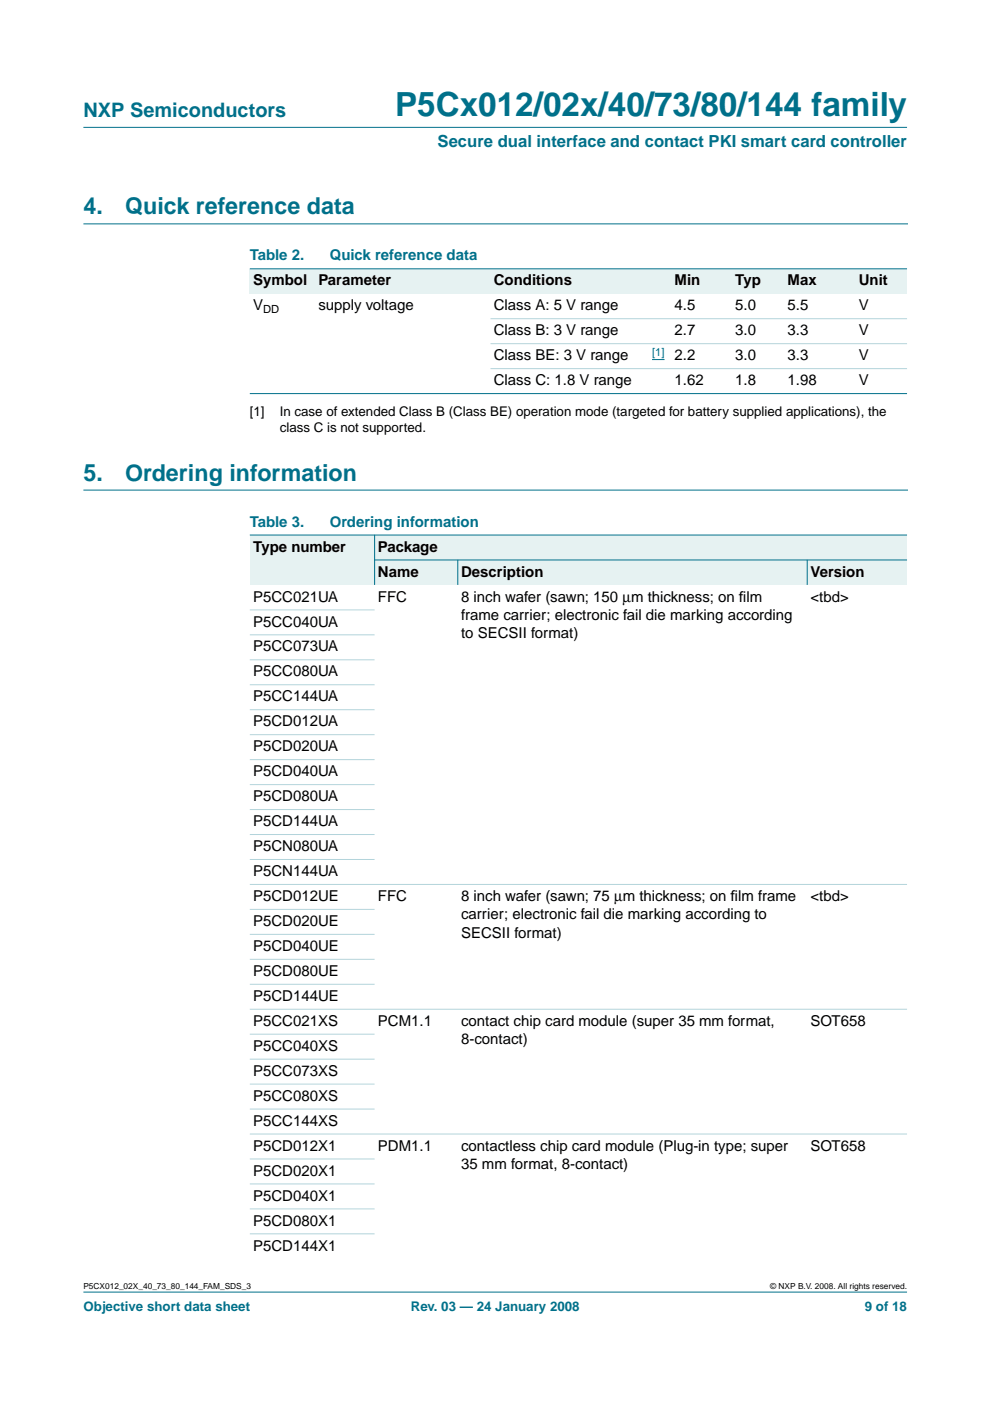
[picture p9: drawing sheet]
<svg xmlns="http://www.w3.org/2000/svg" width="210mm" height="297mm" viewBox="0 0 210 297" stroke-linecap="round" stroke-linejoin="round" font-family="sans-serif">
<defs><g id="words">
<text font-size="7.1" fill="#00708a" x="83.8" y="24.7">P5Cx012/02x/40/73/80/144 family</text>
<g font-size="4.9" fill="#00708a">
<text x="17.7" y="45.5">4.</text>
<text x="26.5" y="45.5">Quick reference data</text>
<text x="17.7" y="101.9">5.</text>
<text x="26.5" y="101.9">Ordering information</text>
</g>
<text font-size="4.2" fill="#00708a" x="17.7" y="24.9">NXP Semiconductors</text>
<text font-size="3.5" fill="#00708a" x="92.8" y="31.1">Secure dual interface and contact PKI smart card controller</text>
<g font-size="3.2" fill="#00708a">
<text x="53" y="55.2">Table 2.</text>
<text x="69.9" y="55.2">Quick reference data</text>
<text x="53" y="111.7">Table 3.</text>
<text x="69.9" y="111.7">Ordering information</text>
</g>
<g font-size="3.2">
<text x="53.7" y="65.8">V</text>
<text x="53.7" y="60.5">Symbol</text>
<text x="67.5" y="60.5">Parameter</text>
<text x="67.5" y="65.8">supply voltage</text>
<text x="104.7" y="60.5">Conditions</text>
<text x="104.7" y="65.8">Class A: 5 V range</text>
<text x="143" y="60.5">Min</text>
<text x="143" y="65.8">4.5</text>
<text x="155.9" y="60.5">Typ</text>
<text x="155.9" y="65.8">5.0</text>
<text x="167" y="60.5">Max</text>
<text x="167" y="65.8">5.5</text>
<text x="182.1" y="60.5">Unit</text>
<text x="182.1" y="65.8">V</text>
<text x="104.7" y="71.1">Class B: 3 V range</text>
<text x="143" y="71.1">2.7</text>
<text x="155.9" y="71.1">3.0</text>
<text x="167" y="71.1">3.3</text>
<text x="182.1" y="71.1">V</text>
<text x="104.7" y="76.4">Class BE: 3 V range</text>
<text x="143" y="76.4">2.2</text>
<text x="155.9" y="76.4">3.0</text>
<text x="167" y="76.4">3.3</text>
<text x="182.1" y="76.4">V</text>
<text x="104.7" y="81.7">Class C: 1.8 V range</text>
<text x="143" y="81.7">1.62</text>
<text x="155.9" y="81.7">1.8</text>
<text x="167" y="81.7">1.98</text>
<text x="182.1" y="81.7">V</text>
<text x="53.7" y="117">Type number</text>
<text x="80.1" y="117">Package</text>
<text x="80.1" y="122.3">Name</text>
<text x="97.8" y="122.3">Description</text>
<text x="171.9" y="122.3">Version</text>
<text x="53.7" y="127.5">P5CC021UA</text>
<text x="80.1" y="127.5">FFC</text>
<text x="97.8" y="131.4">frame carrier; electronic fail die marking according</text>
<text x="97.8" y="127.5">8 inch wafer (sawn; 150 µm thickness; on f</text>
<text x="156.7" y="127.5">ilm</text>
<text x="171.9" y="127.5">&lt;tbd&gt;</text>
<text x="53.7" y="132.8">P5CC040UA</text>
<text x="97.8" y="135.3">to SECSII format)</text>
<text x="53.7" y="138.1">P5CC073UA</text>
<text x="53.7" y="143.4">P5CC080UA</text>
<text x="53.7" y="148.7">P5CC144UA</text>
<text x="53.7" y="154">P5CD012UA</text>
<text x="53.7" y="159.3">P5CD020UA</text>
<text x="53.7" y="164.6">P5CD040UA</text>
<text x="53.7" y="169.9">P5CD080UA</text>
<text x="53.7" y="175.2">P5CD144UA</text>
<text x="53.7" y="180.5">P5CN080UA</text>
<text x="53.7" y="185.8">P5CN144UA</text>
<text x="53.7" y="191">P5CD012UE</text>
<text x="80.1" y="191">FFC</text>
<text x="97.8" y="191">8 inch wafer (sawn; 75 µm thickness; on f</text>
<text x="154.9" y="191">ilm frame</text>
<text x="171.9" y="191">&lt;tbd&gt;</text>
<text x="53.7" y="196.3">P5CD020UE</text>
<text x="97.8" y="194.9">carrier; electronic fail die marking according to</text>
<text x="53.7" y="201.6">P5CD040UE</text>
<text x="97.8" y="198.8">SECSII format)</text>
<text x="53.7" y="206.9">P5CD080UE</text>
<text x="53.7" y="212.2">P5CD144UE</text>
<text x="53.7" y="217.5">P5CC021XS</text>
<text x="80.1" y="217.5">PCM1.1</text>
<text x="97.8" y="221.4">8-contact)</text>
<text x="97.8" y="217.5">contact chip card module (super 35 mm format,</text>
<text x="171.9" y="217.5">SOT658</text>
<text x="53.7" y="222.8">P5CC040XS</text>
<text x="53.7" y="228.1">P5CC073XS</text>
<text x="53.7" y="233.4">P5CC080XS</text>
<text x="53.7" y="238.7">P5CC144XS</text>
<text x="53.7" y="244">P5CD012X1</text>
<text x="80.1" y="244">PDM1.1</text>
<text x="97.8" y="244">contactless chip card module (Plug-in type; super</text>
<text x="171.9" y="244">SOT658</text>
<text x="53.7" y="249.3">P5CD020X1</text>
<text x="97.8" y="247.8">35 mm format, 8-contact)</text>
<text x="53.7" y="254.5">P5CD040X1</text>
<text x="53.7" y="259.8">P5CD080X1</text>
<text x="53.7" y="265.1">P5CD144X1</text>
</g>
<g font-size="2.8">
<text x="53" y="88.2">[1]</text>
<text x="59.3" y="88.2">In case of extended Class B (Class BE) operation mode (targeted for battery supplied applications), the</text>
<text x="59.3" y="91.7">class C is not supported.</text>
</g>
<g font-size="2.8" fill="#00708a">
<text x="17.7" y="278">Objective short data sheet</text>
<text x="87.1" y="278">Rev. 03 — 24 January 2008</text>
<text x="183.4" y="278">9 of 18</text>
</g>
<text font-size="2.4" x="55.8" y="66.4">DD</text>
<text font-size="2.4" fill="#00f" x="138.3" y="75.4">[1]</text>
<g font-size="1.8">
<text x="17.7" y="273.4">P5CX012_02X_40_73_80_144_FAM_SDS_3</text>
<text x="163.3" y="273.4">© NXP B.V. 2008. All rights reserved.</text>
</g>
</g></defs>
<g fill="#00708a" stroke="#00708a" stroke-width=".21">
<path d="M17.7 273.9h174.6z"/>
<path d="M17.7 27h174.6z"/>
</g>
<path d="M17.7 47.5h174.7M17.7 103.9h174.7" fill="none" stroke="#00708a" stroke-width=".21"/>
<g fill="#e6f2f2">
<path d="M53 57h13.8v5.3h-13.8z" fill-rule="evenodd"/>
<path d="M66.8 57h37.2v5.3h-37.2z" fill-rule="evenodd"/>
<path d="M104 57h31.6v5.3h-31.6z" fill-rule="evenodd"/>
<path d="M135.6 57h6.7v5.3h-6.7z" fill-rule="evenodd"/>
<path d="M142.3 57h12.9v5.3h-12.9z" fill-rule="evenodd"/>
<path d="M155.2 57h11.1v5.3h-11.1z" fill-rule="evenodd"/>
<path d="M166.3 57h15.1v5.3h-15.1z" fill-rule="evenodd"/>
<path d="M181.4 57h10.9v5.3h-10.9z" fill-rule="evenodd"/>
</g>
<path d="M138.3 76.2h2.6" fill="none" stroke="#00f" stroke-width=".21"/>
<g fill="#00708a" stroke="#00708a" stroke-width=".21">
<path d="M53 57h139.3z"/>
<path d="M53 83.4h139.3z"/>
</g>
<g fill="#b3d4db" stroke="#b3d4db" stroke-width=".21">
<path d="M104 67.6h88.3z"/>
<path d="M104 72.9h88.3z"/>
<path d="M104 78.2h88.3z"/>
</g>
<g fill="#e6f2f2">
<path d="M53 113.4h26.4v10.6h-26.4z" fill-rule="evenodd"/>
<path d="M79.4 113.4h112.9v5.3h-112.9z" fill-rule="evenodd"/>
<path d="M79.4 118.7h17.7v5.3h-17.7z" fill-rule="evenodd"/>
<path d="M97.1 118.7h74v5.3h-74z" fill-rule="evenodd"/>
<path d="M171.1 118.7h21.2v5.3h-21.2z" fill-rule="evenodd"/>
</g>
<g fill="#00708a" stroke="#00708a" stroke-width=".21">
<path d="M79.4 113.4v10.6z"/>
<path d="M97.1 118.7v5.3z"/>
<path d="M171.1 118.7v5.3z"/>
<path d="M53 113.4h139.3z"/>
<path d="M79.4 118.7h112.9z"/>
</g>
<g fill="#b3d4db" stroke="#b3d4db" stroke-width=".21">
<path d="M53 129.3h26.4z"/>
<path d="M53 134.6h26.4z"/>
<path d="M53 139.9h26.4z"/>
<path d="M53 145.2h26.4z"/>
<path d="M53 150.5h26.4z"/>
<path d="M53 155.8h26.4z"/>
<path d="M53 161.1h26.4z"/>
<path d="M53 166.4h26.4z"/>
<path d="M53 171.6h26.4z"/>
<path d="M53 176.9h26.4z"/>
<path d="M53 182.2h26.4z"/>
<path d="M53 187.5h139.3z"/>
<path d="M53 192.8h26.4z"/>
<path d="M53 198.1h26.4z"/>
<path d="M53 203.4h26.4z"/>
<path d="M53 208.7h26.4z"/>
<path d="M53 214h139.3z"/>
<path d="M53 219.3h26.4z"/>
<path d="M53 224.6h26.4z"/>
<path d="M53 229.9h26.4z"/>
<path d="M53 235.1h26.4z"/>
<path d="M53 240.4h139.3z"/>
<path d="M53 245.7h26.4z"/>
<path d="M53 251h26.4z"/>
<path d="M53 256.3h26.4z"/>
<path d="M53 261.6h26.4z"/>
</g>
<use href="#words"/>
</svg>
